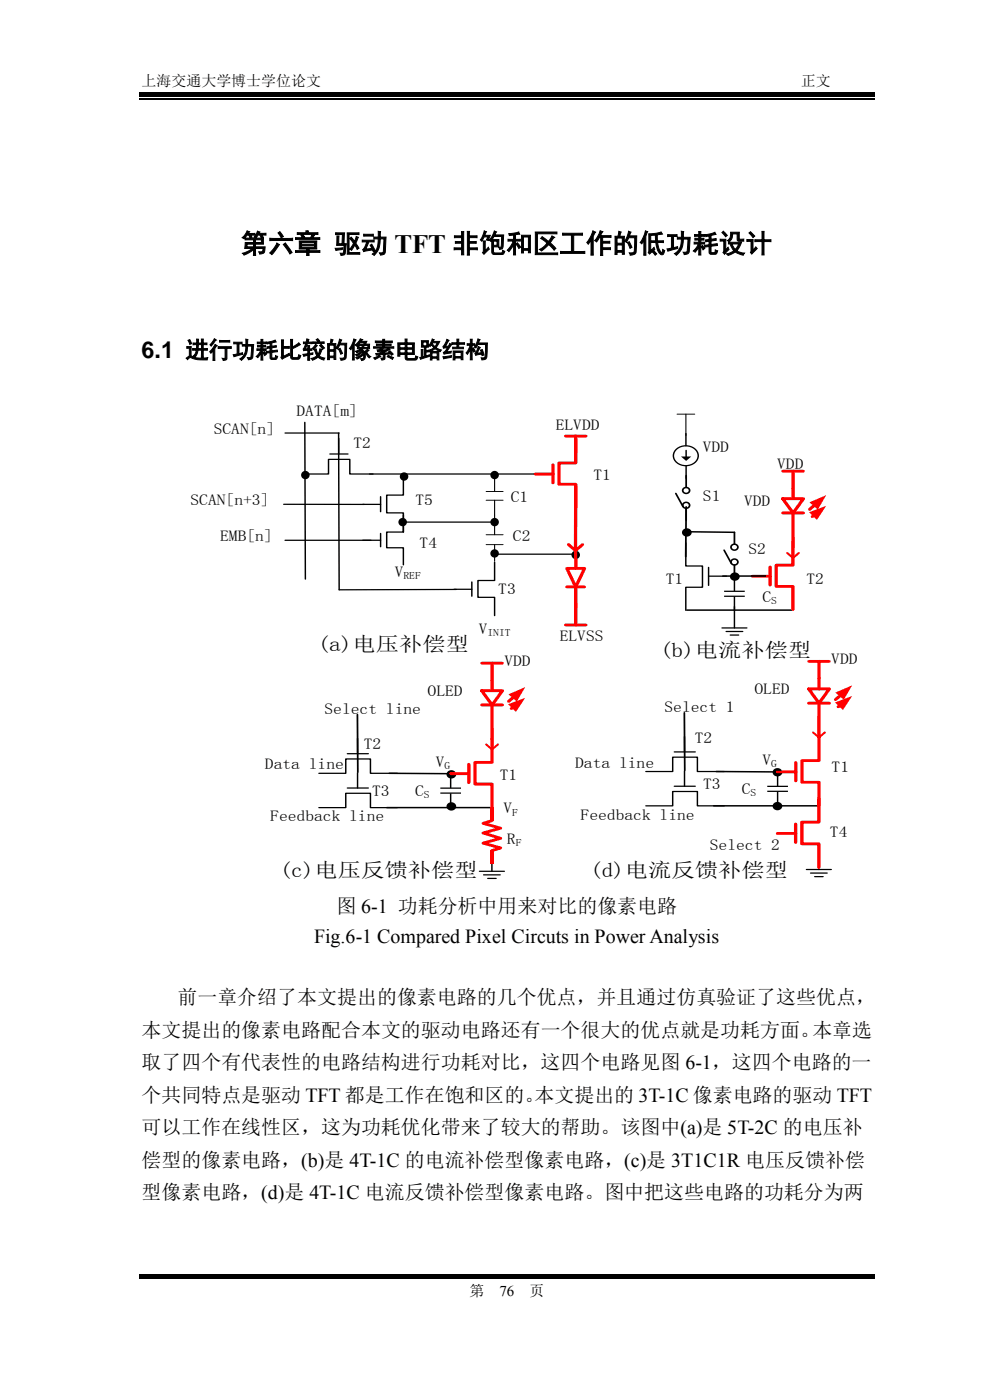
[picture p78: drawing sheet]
<svg xmlns="http://www.w3.org/2000/svg" width="210mm" height="297mm" viewBox="0 0 210 297" stroke-linecap="round" stroke-linejoin="round" font-family="sans-serif">
<defs><g id="words">
<text font-size="5.6" x="51.1" y="53.6">第六章 驱动 TFT 非饱和区工作的低功耗设计</text>
<text font-size="5" x="30" y="76">6.1 进行功耗比较的像素电路结构</text>
<g font-size="4.3">
<text x="67.4" y="138.1">(a)电压补偿型</text>
<text x="140" y="139.4">(b)电流补偿型</text>
<text x="59.3" y="186">(c)电压反馈补偿型</text>
<text x="125.1" y="186">(d)电流反馈补偿型</text>
</g>
<g font-size="4.2">
<text x="71.3" y="193.8">图 6-1 功耗分析中用来对比的像素电路</text>
<text x="66.6" y="200">Fig.6-1 Compared Pixel Circuts in Power Analysis</text>
<text x="37.6" y="213">前一章介绍了本文提出的像素电路的几个优点，并且通过仿真验证了这些优点，</text>
<text x="30" y="219.9">本文提出的像素电路配合本文的驱动电路还有一个很大的优点就是功耗方面。本章选</text>
<text x="30" y="226.8">取了四个有代表性的电路结构进行功耗对比，这四个电路见图 6-1，这四个电路的一</text>
<text x="30" y="233.7">个共同特点是驱动 TFT 都是工作在饱和区的。</text>
<text x="113.4" y="233.7">本文提出的 3T-1C 像素电路的驱动 TFT</text>
<text x="30" y="240.6">可以工作在线性区，这为功耗优化带来了较大的帮助。该图中(a)是 5T-2C 的电压补</text>
<text x="30" y="247.5">偿型的像素电路，(b)是 4T-1C 的电流补偿型像素电路，(c)是 3T1C1R 电压反馈补偿</text>
<text x="30" y="254.3">型像素电路，(d)是 4T-1C 电流反馈补偿型像素电路。图中把这些电路的功耗分为两</text>
</g>
<g font-size="3.2">
<text x="30" y="18.2">上海交通大学博士学位论文</text>
<text x="169.9" y="18.2">正文</text>
<text x="62.9" y="88.3">DATA[m]</text>
<text x="45.3" y="92.1">SCAN[n]</text>
<text x="75" y="95.1">T2</text>
<text x="117.9" y="91.3">ELVDD</text>
<text x="149.1" y="96">VDD</text>
<text x="125.9" y="101.9">T1</text>
<text x="164.9" y="99.4">VDD</text>
<text x="40.4" y="107.2">SCAN[n+3]</text>
<text x="88.2" y="107.2">T5</text>
<text x="108.4" y="106.4">C1</text>
<text x="149.1" y="106.2">S1</text>
<text x="157.8" y="107.3">VDD</text>
<text x="46.7" y="114.8">EMB[n]</text>
<text x="89" y="116.3">T4</text>
<text x="108.8" y="114.8">C2</text>
<text x="158.8" y="117.5">S2</text>
<text x="83.7" y="122.3">V</text>
<text x="141.2" y="124">T1</text>
<text x="171.1" y="124">T2</text>
<text x="105.7" y="126.1">T3</text>
<text x="161.7" y="127.7">C</text>
<text x="101.6" y="134.4">V</text>
<text x="118.7" y="135.9">ELVSS</text>
<text x="107" y="141.2">VDD</text>
<text x="176.3" y="140.8">VDD</text>
<text x="90.7" y="147.6">OLED</text>
<text x="160" y="147.3">OLED</text>
<text x="68.8" y="151.4">Select line</text>
<text x="141" y="151">Select 1</text>
<text x="77.2" y="159">T2</text>
<text x="147.4" y="157.6">T2</text>
<text x="56.2" y="163.1">Data line</text>
<text x="92.4" y="162.7">V</text>
<text x="106" y="165.5">T1</text>
<text x="122" y="162.9">Data line</text>
<text x="149.1" y="167.5">T3</text>
<text x="161.7" y="162.4">V</text>
<text x="176.4" y="163.7">T1</text>
<text x="79" y="168.8">T3</text>
<text x="88.1" y="168.8">C</text>
<text x="106.8" y="172.6">V</text>
<text x="123.2" y="173.9">Feedback line</text>
<text x="157.4" y="168.4">C</text>
<text x="57.3" y="174.1">Feedback line</text>
<text x="107.5" y="179">R</text>
<text x="176.1" y="177.7">T4</text>
<text x="150.6" y="180.3">Select 2</text>
<text x="99.6" y="274.9">第</text>
<text x="106" y="274.9">76</text>
<text x="112.3" y="274.9">页</text>
</g>
<g font-size="2.1">
<text x="85.6" y="122.8">REF</text>
<text x="163.6" y="128.2">S</text>
<text x="103.4" y="134.9">INIT</text>
<text x="94.3" y="163.2">G</text>
<text x="163.6" y="162.8">G</text>
<text x="89.9" y="169.2">S</text>
<text x="108.7" y="173">F</text>
<text x="159.2" y="168.9">S</text>
<text x="109.4" y="179.4">F</text>
</g>
</g></defs>
<path d="M29.5 21h156M29.5 271.2h156" fill="none" stroke="#000" stroke-width=".25"/>
<g fill="#000">
<path d="M29.5 19.5h156v1.1h-156z" fill-rule="evenodd"/>
<path d="M29.5 270.2h156v.6h-156z" fill-rule="evenodd"/>
<circle cx="64.8" cy="100.8" r=".58"/>
<circle cx="85.4" cy="110.8" r=".58"/>
<circle cx="85.7" cy="101.1" r=".58"/>
<circle cx="104.9" cy="110.8" r=".58"/>
<circle cx="104.9" cy="117.4" r=".58"/>
<circle cx="104.9" cy="100.8" r=".58"/>
<circle cx="122.1" cy="117.7" r=".58"/>
</g>
<g fill="none" stroke="#000" stroke-width=".29">
<path d="M60.5 91.9h11.4M64.7 89.6l.1 33.3M70 96.3h3.8M71.8 91.9l.1 33.2h24.9M71.8 93v3.3M60.2 107h17.1M60.5 114.6h18.2M64.8 100.6h4.9v-3.1h4.5v3.1h4.9M77 107h3.7M77 114.6h3.7M78.4 100.6h35.8M80.7 105.4v3.2"/>
<path d="M80.7 113.2v2.8M85.6 100.9v4.1h-3.6v3.8h3.6v4.1M85.6 109.3v3.6h-3.6v3.3h3.6v3.6M85.6 110.8h19.3M104.8 117.6h17.2M104.9 119.3v3.9h-3.5v3.5h3.5v3.9M96.3 125h3.8M100.1 123.5v3"/>
</g>
<path d="M103.1 104.3h3.6M103.1 106.1h3.6M103.1 113.4h3.6M103.1 115.5h3.6M104.9 100.6v3.7M104.9 106.1v7.3M104.9 115.5v3.6" fill="none" stroke="#000" stroke-width=".22"/>
<g fill="none" stroke="#000" stroke-width=".62">
<circle cx="64.8" cy="100.8" r=".58"/>
<circle cx="85.4" cy="110.8" r=".58"/>
<circle cx="85.7" cy="101.1" r=".58"/>
<circle cx="104.9" cy="110.8" r=".58"/>
<circle cx="104.9" cy="117.4" r=".58"/>
<circle cx="104.9" cy="100.8" r=".58"/>
<circle cx="122.1" cy="117.7" r=".58"/>
</g>
<path d="M120.6 115.5l1.5 1.3 1.5-1.3M122.1 103.2v13.6" fill="none" stroke="#f00" stroke-width=".65"/>
<path d="M120.3 120.6h3.7l-1.9 3.9z" fill="#fff"/>
<g fill="none" stroke="#f00" stroke-width=".65">
<path d="M117.3 98.6v3.8M120 92.5h4.3M122.1 93.3v4.9h-3.5v4.5h3.5v4.9M122.1 92.5v3.6M113.5 100.6h3.8M122.2 116.5v4.1M120 132.6h4.3M120.3 120.6h3.7l-1.9 3.9zM120.3 124.5h3.7M122.1 124.5v8.1M102.2 146.5h4.4l-2.2 3.1zM102.2 149.6h4.4"/>
<path d="M102.2 140.7h4.3M104.4 156.7v5h-3.6v4.6h3.6v5M104.4 140.7v3.6M109 147.9l-1.1 .9M95.6 164.1h3.9M99.5 162.1v3.9"/>
</g>
<g fill="none" stroke="#000" stroke-width=".29">
<path d="M73.7 159.9h4.4M75.9 156.7v3.2M67.7 171.3h5.6v-3h5.3v3h5.7M67.7 164.1h5.6v-3.1h5.3v3.1h5.7M73.7 167.2h4.4M75.9 163.9v3.3M93.4 167.2h4.4M93.4 168.3h4.4M95.6 164.1v3.1M95.6 168.3v3M101.7 184.8h5.3M102.6 185.6h3.5"/>
<path d="M103.5 186.4h1.7M104.4 180.3v4.5"/>
</g>
<path d="M75.8 151.6l.1 12.2M82 171.3h22.3M82.6 164.1h13" fill="none" stroke="#000" stroke-width=".34"/>
<g fill="#000">
<circle cx="95.8" cy="164.3" r=".66"/>
<circle cx="95.8" cy="171.1" r=".66"/>
</g>
<g fill="none" stroke="#000" stroke-width=".62">
<circle cx="95.8" cy="164.3" r=".66"/>
<circle cx="95.8" cy="171.1" r=".66"/>
</g>
<path d="M107.9 147.3l3.5-1.5-1.8 3z" fill="#f00"/>
<path d="M108.8 150l-.3 .3" fill="none" stroke="#f00" stroke-width=".65"/>
<path d="M107.8 149.4l3.6-1.4-1.9 3z" fill="#f00"/>
<path d="M104.4 149.6v7.2M104.4 144.3v2.2M104.3 174.1l-1.8 .6 3.7 1-3.7 1 3.7 1.2-3.7 1 3.7 1-1.9 .6" fill="none" stroke="#f00" stroke-width=".65"/>
<g fill="#f00">
<path d="M104 171.3h.7v2.8h-.7z"/>
<path d="M104 180.5h.7v2.7h-.7z"/>
</g>
<path d="M103.1 157.9l1.3 1.1 1.2-1.1M104.4 154.5v4.5" fill="none" stroke="#f00" stroke-width=".43"/>
<path d="M171.6 146.2h4.3l-2.2 3zM171.6 149.2h4.3M171.6 140.3h4.3M173.7 156.4v5h-3.6v4.6h3.6v5M173.7 140.3v3.6M178.3 147.5l-1 .9M165 163.8h3.8M168.8 161.8v3.9" fill="none" stroke="#f00" stroke-width=".65"/>
<g fill="none" stroke="#000" stroke-width=".29">
<path d="M143 159.5h4.5M145.2 156.3v3.2M137 171h5.7v-3.1h5.2v3.1h5.7M137 163.7h5.7v-3.1h5.2v3.1h5.7M143 166.8h4.5M145.2 163.6v3.2M162.8 166.8h4.4M162.8 167.9h4.4M165 163.8v3M165 167.9v3M173.7 179.9v4.6M171.1 184.5h5.2"/>
<path d="M172 185.2h3.5M172.8 186h1.8"/>
</g>
<path d="M145.2 151.2l.1 12.3M151.4 171h22.3M151.9 163.7l13.1 .1" fill="none" stroke="#000" stroke-width=".34"/>
<g fill="#000">
<circle cx="165" cy="163.9" r=".66"/>
<circle cx="165" cy="171" r=".66"/>
</g>
<g fill="none" stroke="#000" stroke-width=".62">
<circle cx="165" cy="163.9" r=".66"/>
<circle cx="165" cy="171" r=".66"/>
</g>
<path d="M177.2 146.9l3.6-1.5-1.8 3.1z" fill="#f00"/>
<path d="M178.2 149.7l-.4 .2" fill="none" stroke="#f00" stroke-width=".65"/>
<path d="M177.1 149l3.7-1.3-2 2.9z" fill="#f00"/>
<g fill="none" stroke="#f00" stroke-width=".65">
<path d="M166.1 100h4.3M168.2 100v3.5M166 105.8h4.4l-2.2 3zM166 108.8h4.4M168.2 115v4.9h-3.5v4.5h3.5v4.9M172.8 107.1l-1 1M159.6 122.3h3.8M163.4 120.3v3.8M173.7 149.2v7.3M173.7 143.9v2.3M164.9 176.8h3.9M168.8 174.8v3.9"/>
<path d="M173.7 169.4v5h-3.6v4.6h3.6v5"/>
</g>
<path d="M172.5 155.4l1.2 1.1 1.3-1.1M173.7 151.9v4.6" fill="none" stroke="#f00" stroke-width=".43"/>
<path d="M145.7 129.4h22.3" fill="none" stroke="#000" stroke-width=".34"/>
<path d="M171.7 106.6l3.6-1.6-1.8 3.1z" fill="#f00"/>
<path d="M172.7 109.3l-.4 .3" fill="none" stroke="#f00" stroke-width=".65"/>
<path d="M171.6 108.7l3.7-1.4-2 3z" fill="#f00"/>
<path d="M168.2 108.8v7.3M168.2 103.5v2.3" fill="none" stroke="#f00" stroke-width=".65"/>
<path d="M143.6 87.9h3.8M145.5 87.9v4.5" fill="none" stroke="#000" stroke-width=".22"/>
<path d="M153.6 125.4h4.4M153.6 126.5h4.4M155.8 122.4v3M155.8 126.5v3.1" fill="none" stroke="#000" stroke-width=".29"/>
<circle cx="155.8" cy="119.2" r=".68" fill="#fff"/>
<g fill="none" stroke="#000" stroke-width=".34">
<path d="M153.6 116.7l1.5 2.8"/>
<circle cx="155.8" cy="119.2" r=".68"/>
</g>
<circle cx="155.8" cy="116.1" r=".68" fill="#fff"/>
<g fill="none" stroke="#000" stroke-width=".34">
<path d="M155.8 112.9v2.6M155.8 119.9v2.5M162.4 122.2h-9.1"/>
<circle cx="155.8" cy="116.1" r=".68"/>
</g>
<path d="M145.5 115.2v4.9h3.5v4.5h-3.5v4.9M150.3 120.4v3.8M150.3 122.2h3.8M153.2 133.2h5.2M154 134h3.6M154.9 134.7h1.8M155.8 128.7v4.5" fill="none" stroke="#000" stroke-width=".29"/>
<circle cx="145.6" cy="107.2" r=".68" fill="#fff"/>
<g fill="none" stroke="#000" stroke-width=".34">
<path d="M143.4 104.7l1.5 2.7"/>
<circle cx="145.6" cy="107.2" r=".68"/>
</g>
<circle cx="145.6" cy="104.1" r=".68" fill="#fff"/>
<g fill="none" stroke="#000" stroke-width=".34">
<path d="M145.5 112.8l10.3 .1M145.6 107.5l-.1 10.6M145.6 100.9v2.5M145.6 107.8v2.6"/>
<circle cx="145.6" cy="104.1" r=".68"/>
</g>
<path d="M143.4 95.4a2.9 2.9 0 0 1 4.7 .8 2.28 2.28 0 0 1-2.6 2.6 2.2 2.2 0 0 1-2.4-3z" fill-rule="evenodd" fill="#fff"/>
<path d="M143.4 95.4a2.9 2.9 0 0 1 4.7 .8 2.28 2.28 0 0 1-2.6 2.6 2.2 2.2 0 0 1-2.4-3zM145.5 92v2.6M145.5 98.8v2.7M145.6 95.5v1.5" fill="none" stroke="#000" stroke-width=".29"/>
<g fill="#000">
<path d="M144.5 96.8h2.1l-1 1z"/>
<circle cx="145.7" cy="113" r=".66"/>
<circle cx="155.9" cy="122.4" r=".66"/>
</g>
<g fill="none" stroke="#000" stroke-width=".62">
<circle cx="145.7" cy="113" r=".66"/>
<circle cx="155.9" cy="122.4" r=".66"/>
</g>
<path d="M167 117.3l1.2 1.1 1.3-1.1M168.2 113.8v4.6" fill="none" stroke="#f00" stroke-width=".43"/>
<use href="#words"/>
</svg>
